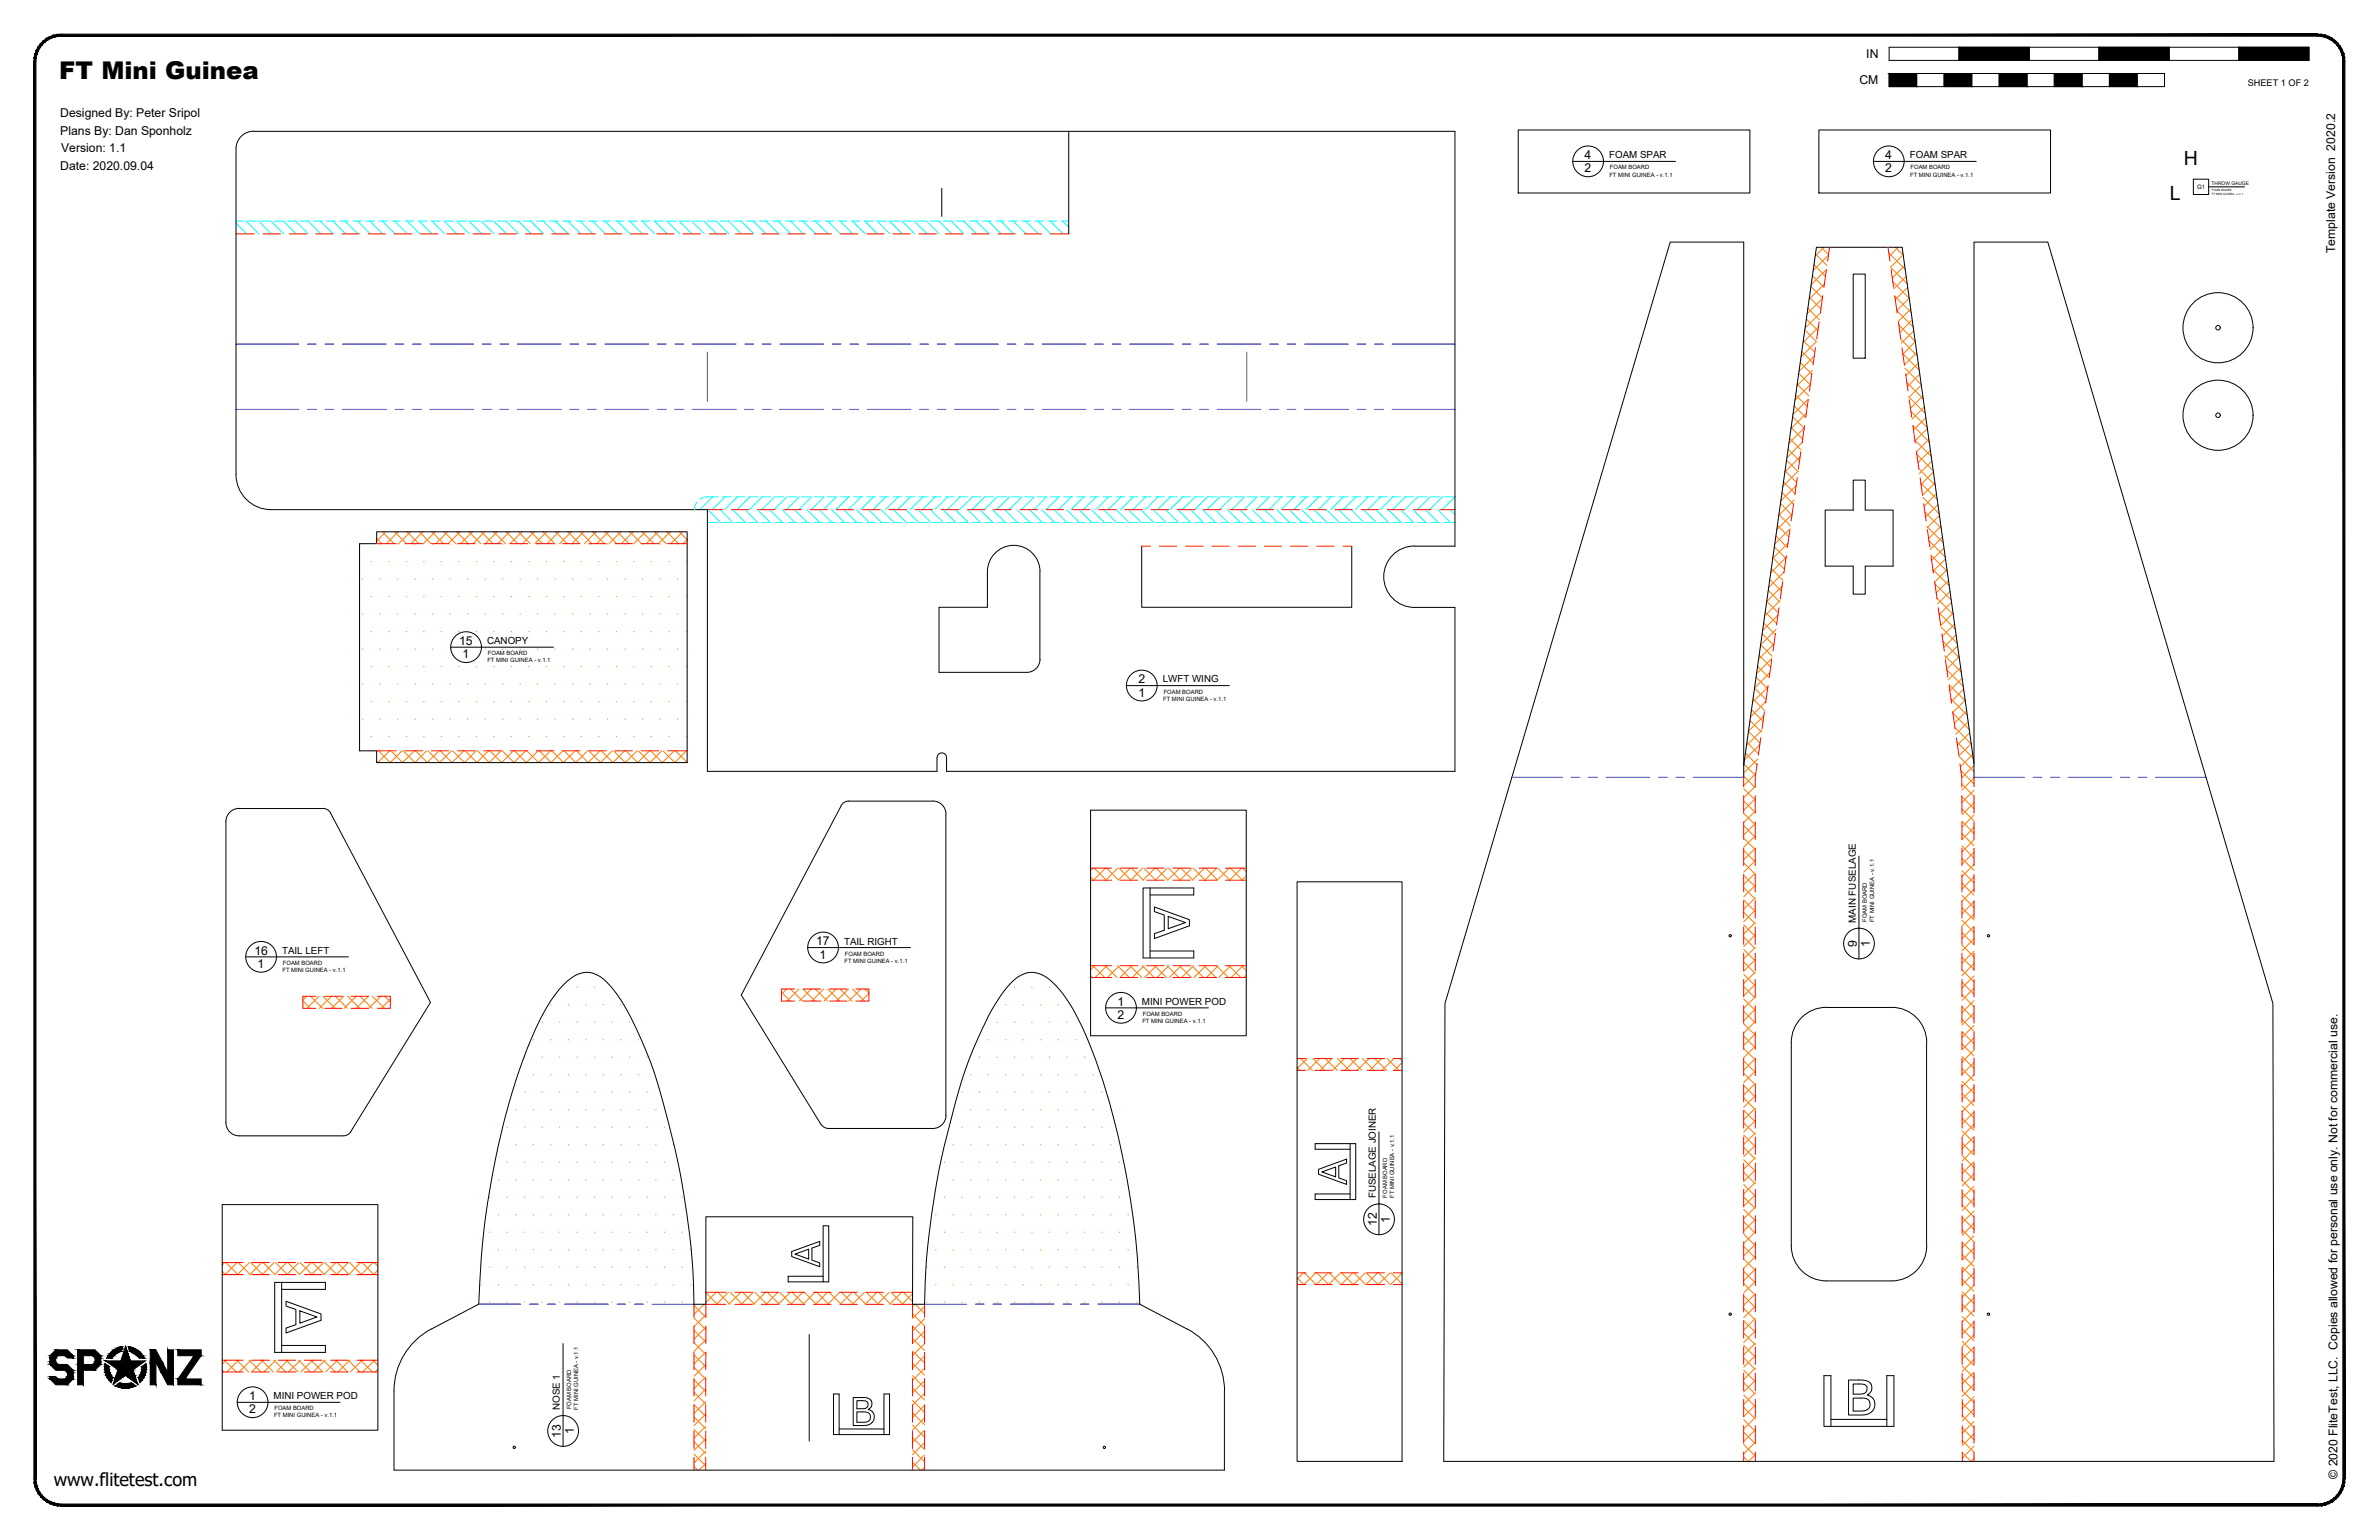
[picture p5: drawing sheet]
<svg xmlns="http://www.w3.org/2000/svg" width="864mm" height="559mm" viewBox="0 0 864 559" stroke-linecap="round" stroke-linejoin="round" font-family="sans-serif">
<defs><g id="words">
<text font-size="8.9" x="21.5" y="28.8">FT Mini Guinea</text>
<g font-size="7.1">
<text x="792.8" y="60">H</text>
<text x="787.6" y="72.5">L</text>
</g>
<text font-size="6.6" x="19.5" y="539.1">www.flitetest.com</text>
<g font-size="4.4">
<text x="677.5" y="21.1">IN</text>
<text x="675" y="30.6">CM</text>
<text x="21.9" y="42.5">Designed By: Peter Sripol</text>
<text x="21.9" y="48.9">Plans By: Dan Sponholz</text>
<text x="22.2" y="55.3">Version: 1.1</text>
<text x="575.2" y="57.8">4</text>
<text x="684.4" y="57.8">4</text>
<text x="21.9" y="61.7">Date: 2020.09.04</text>
<text x="575.2" y="62.5">2</text>
<text x="684.4" y="62.5">2</text>
<text x="847.7" y="91.9" transform="rotate(-90 847.7 91.9)">Template Version 2020.2</text>
<text x="166.7" y="234">15</text>
<text x="167.9" y="238.8">1</text>
<text x="413.3" y="248">2</text>
<text x="413.3" y="252.7">1</text>
<text x="92.3" y="346.4">16</text>
<text x="296.3" y="343">17</text>
<text x="297.5" y="347.8">1</text>
<text x="674" y="343.6" transform="rotate(-90 674 343.6)">9</text>
<text x="678.8" y="343.6" transform="rotate(-90 678.8 343.6)">1</text>
<text x="93.5" y="351.2">1</text>
<text x="405.7" y="364.9">1</text>
<text x="405.7" y="369.7">2</text>
<text x="504.5" y="443.7" transform="rotate(-90 504.5 443.7)">1</text>
<text x="499.8" y="444.9" transform="rotate(-90 499.8 444.9)">12</text>
<text x="90.4" y="508">1</text>
<text x="90.4" y="512.8">2</text>
<text x="203.6" y="521.7" transform="rotate(-90 203.6 521.7)">13</text>
<text x="208.4" y="520.5" transform="rotate(-90 208.4 520.5)">1</text>
<text x="848.5" y="536.6" transform="rotate(-90 848.5 536.6)">© 2020 FliteTest, LLC. Copies allowed for personal use only. Not for commercial use.</text>
</g>
<g font-size="3.5">
<text x="584.1" y="57.5">FOAM SPAR</text>
<text x="693.3" y="57.5">FOAM SPAR</text>
<text x="176.8" y="233.7">CANOPY</text>
<text x="422.1" y="247.6">LWFT WING</text>
<text x="673.7" y="334.8" transform="rotate(-90 673.7 334.8)">MAIN FUSELAGE</text>
<text x="102.4" y="346.1">TAIL LEFT</text>
<text x="306.4" y="342.7">TAIL RIGHT</text>
<text x="414.6" y="364.6">MINI POWER POD</text>
<text x="499.5" y="434.8" transform="rotate(-90 499.5 434.8)">FUSELAGE JOINER</text>
<text x="99.3" y="507.8">MINI POWER POD</text>
<text x="203.3" y="511.7" transform="rotate(-90 203.3 511.7)">NOSE 1</text>
</g>
<text font-size="3.3" x="816" y="31.1">SHEET 1 OF 2</text>
<text font-size="2.2" x="797.5" y="68.6">G1</text>
<g font-size="2.1">
<text x="584.2" y="64.1">FT MINI GUINEA - v.1.1</text>
<text x="584.4" y="61.5">FOAM BOARD</text>
<text x="693.4" y="64.1">FT MINI GUINEA - v.1.1</text>
<text x="693.6" y="61.5">FOAM BOARD</text>
<text x="177.1" y="237.8">FOAM BOARD</text>
<text x="176.9" y="240.3">FT MINI GUINEA - v.1.1</text>
<text x="422.4" y="251.7">FOAM BOARD</text>
<text x="422.2" y="254.2">FT MINI GUINEA - v.1.1</text>
<text x="677.7" y="334.5" transform="rotate(-90 677.7 334.5)">FOAM BOARD</text>
<text x="680.3" y="334.7" transform="rotate(-90 680.3 334.7)">FT MINI GUINEA - v.1.1</text>
<text x="306.7" y="346.8">FOAM BOARD</text>
<text x="102.5" y="352.7">FT MINI GUINEA - v.1.1</text>
<text x="102.7" y="350.1">FOAM BOARD</text>
<text x="306.5" y="349.3">FT MINI GUINEA - v.1.1</text>
<text x="414.7" y="371.2">FT MINI GUINEA - v.1.1</text>
<text x="414.8" y="368.6">FOAM BOARD</text>
<text x="503.5" y="434.5" transform="rotate(-90 503.5 434.5)">FOAM BOARD</text>
<text x="506.1" y="434.7" transform="rotate(-90 506.1 434.7)">FT MINI GUINEA - v.1.1</text>
<text x="99.5" y="514.3">FT MINI GUINEA - v.1.1</text>
<text x="99.6" y="511.8">FOAM BOARD</text>
<text x="207.3" y="511.3" transform="rotate(-90 207.3 511.3)">FOAM BOARD</text>
<text x="209.9" y="511.5" transform="rotate(-90 209.9 511.5)">FT MINI GUINEA - v.1.1</text>
</g>
<text font-size="1.8" x="802.8" y="67.3">THROW GAUGE</text>
<g font-size="1.1">
<text x="802.9" y="70.6">FT MINI GUINEA - v.1.1</text>
<text x="803" y="69.3">FOAM BOARD</text>
</g>
</g></defs>
<g fill="none" stroke="#0ff" stroke-width=".36">
<path d="M85.7 81l3.8 3.9M85.7 80.2h2.7M89.3 80.2l4.7 4.7M89.9 80.2h3.2M93.9 80.2l4.6 4.7M94.7 80.2h3.2M98.3 80.2l4.7 4.7M99.5 80.2h3.1M102.8 80.2l4.7 4.7M104.2 80.2h3.2M107.3 80.2l4.7 4.7M109 80.2h3.2"/>
<path d="M111.8 80.2l4.7 4.7M113.8 80.2h3.1M116.3 80.2l4.7 4.7M118.5 80.2h3.2M120.8 80.2l4.7 4.7M123.3 80.2h3.2M125.3 80.2l4.6 4.7M128 80.2h3.2M129.8 80.2l4.6 4.7M132.8 80.2h3.2M134.2 80.2l4.7 4.7M137.6 80.2h3.1"/>
<path d="M138.8 80.2l4.6 4.7M142.3 80.2h3.2M143.2 80.2l4.7 4.7M147.1 80.2h3.2M147.7 80.2l4.7 4.7M151.9 80.2h3.1M152.2 80.2l4.7 4.7M156.6 80.2h3.2M156.7 80.2l4.7 4.7M161.2 80.2l4.7 4.7M161.4 80.2h3.2M165.7 80.2l4.7 4.7"/>
<path d="M166.1 80.2h3.2M170.2 80.2l4.7 4.7M170.9 80.2h3.2M174.7 80.2l4.6 4.7M175.7 80.2h3.1M179.2 80.2l4.7 4.7M180.4 80.2h3.2M183.7 80.2l4.6 4.7M185.2 80.2h3.2M188.2 80.2l4.6 4.7M190 80.2h3.1M192.6 80.2l4.7 4.7"/>
<path d="M194.7 80.2h3.2M197.2 80.2l4.6 4.7M199.5 80.2h3.2M201.6 80.2l4.7 4.7M204.2 80.2h3.2M206.1 80.2l4.7 4.7M209 80.2h3.2M210.6 80.2l4.7 4.7M213.8 80.2h3.1M215.1 80.2l4.7 4.7M218.5 80.2h3.2M219.6 80.2l4.6 4.7"/>
<path d="M223.3 80.2h3.2M224.1 80.2l4.7 4.7M228.1 80.2h3.1M228.6 80.2l4.6 4.7M232.8 80.2h3.2M233.1 80.2l4.6 4.7M237.5 80.2l4.7 4.7M237.6 80.2h3.2M242.1 80.2l4.6 4.7M242.4 80.2h3.1M246.5 80.2l4.7 4.7M247.1 80.2h3.2"/>
<path d="M251 80.2l4.7 4.7M251.9 80.2h3.2M255.5 80.2l4.7 4.7M256.6 80.2h3.2M260 80.2l4.7 4.7M261.4 80.2h3.2M264.5 80.2l4.6 4.7M266.2 80.2h3.1M269 80.2l4.7 4.7M270.9 80.2h3.2M273.5 80.2l4.6 4.7M275.7 80.2h3.2"/>
<path d="M278 80.2l4.6 4.7M280.5 80.2h3.1M282.4 80.2l4.7 4.7M285.2 80.2h3.2M287 80.2l4.6 4.7M290 80.2h3.2M291.4 80.2l4.7 4.7M294.7 80.2h3.2M295.9 80.2l4.7 4.7M299.5 80.2h3.2M300.4 80.2l4.7 4.7M304.3 80.2h3.1"/>
<path d="M304.9 80.2l4.7 4.7M309 80.2h3.2M309.4 80.2l4.7 4.7M313.8 80.2h3.2M313.9 80.2l4.7 4.7M318.4 80.2l4.7 4.7M318.6 80.2h3.1M322.9 80.2l4.6 4.7M323.3 80.2h3.2M327.4 80.2l4.6 4.7M328.1 80.2h3.2M331.8 80.2l4.7 4.7"/>
<path d="M332.8 80.2h3.2M336.4 80.2l4.6 4.7M337.6 80.2h3.2M340.8 80.2l4.7 4.7M342.4 80.2h3.1M345.3 80.2l4.7 4.7M347.1 80.2h3.2M349.8 80.2l4.7 4.7M351.9 80.2h3.2M354.3 80.2l4.7 4.7M356.7 80.2h3.1M358.8 80.2l4.7 4.7"/>
<path d="M361.4 80.2h3.2M363.3 80.2l4.7 4.7M366.2 80.2h3.2M367.8 80.2l4.6 4.7M370.9 80.2h3.2M372.3 80.2l4.6 4.7M375.7 80.2h3.2M376.7 80.2l4.7 4.7M380.5 80.2h3.1M381.3 80.2l4.6 4.7M385.2 80.2h2.8M385.7 80.2l2.3 2.2"/>
<path d="M253 182.3l-.6 1-.3 1.6M256.8 189.2l.3 .4M256.8 189.6h3.9M257 184.9l4.6 4.7M258.7 180.3l-4.6 4.6M260.7 180.3a9.7 9.7 0 0 0-6.2 .6l-.4 .3M261.5 184.9l4.6 4.7M262.3 180.3h3.2M262.3 189.6h3.2M263.2 180.3l-4.6 4.6M266 184.9l4.6 4.7M267.1 180.3h3.1"/>
<path d="M267.1 189.6h3.1M267.7 180.3l-4.7 4.6M270.4 184.9l4.7 4.7M271.8 180.3h3.2M271.8 189.6h3.2M272.2 180.3l-4.6 4.6M274.9 184.9l4.7 4.7M276.6 180.3h3.2M276.6 189.6h3.2M276.7 180.3l-4.7 4.6M279.4 184.9l4.7 4.7M281.2 180.3l-4.7 4.6"/>
<path d="M281.3 180.3h3.2M281.3 189.6h3.2M283.9 184.9l4.7 4.7M285.7 180.3l-4.7 4.6M286.1 180.3h3.2M286.1 189.6h3.2M288.4 184.9l4.7 4.7M290.2 180.3l-4.7 4.6M290.9 180.3h3.1M290.9 189.6h3.1M292.9 184.9l4.7 4.7M294.6 180.3l-4.6 4.6"/>
<path d="M295.6 180.3h3.2M295.6 189.6h3.2M297.4 184.9l4.6 4.7M299.2 180.3l-4.7 4.6M300.4 180.3h3.2M300.4 189.6h3.2M301.9 184.9l4.6 4.7M303.6 180.3l-4.6 4.6M305.2 180.3h3.1M305.2 189.6h3.1M306.3 184.9l4.7 4.7M308.1 180.3l-4.6 4.6"/>
<path d="M309.9 180.3h3.2M309.9 189.6h3.2M310.9 184.9l4.6 4.7M312.6 180.3l-4.7 4.6M314.7 180.3h3.2M314.7 189.6h3.2M315.3 184.9l4.7 4.7M317.1 180.3l-4.6 4.6M319.4 180.3h3.2M319.4 189.6h3.2M319.8 184.9l4.7 4.7M321.6 180.3l-4.7 4.6"/>
<path d="M324.2 180.3h3.2M324.2 189.6h3.2M324.4 184.9l4.6 4.7h3.1M326.1 180.3l-4.7 4.6M328.8 184.9l4.7 4.7M329 180.3h3.1M330.6 180.3l-4.7 4.6M333.3 184.9l4.7 4.7M333.7 180.3h3.2M333.7 189.6h3.2M335.1 180.3l-4.7 4.6M337.8 184.9l4.7 4.7"/>
<path d="M338.5 180.3h3.2M338.5 189.6h3.2M339.5 180.3l-4.6 4.6M342.3 184.9l4.7 4.7M343.3 180.3h3.1M343.3 189.6h3.1M344.1 180.3l-4.7 4.6M346.8 184.9l4.6 4.7M348 180.3h3.2M348 189.6h3.2M348.5 180.3l-4.6 4.6M351.3 184.9l4.7 4.7h-3.2"/>
<path d="M352.8 180.3h3.2M353 180.3l-4.6 4.6M355.8 184.9l4.6 4.7M357.5 180.3l-4.7 4.6M357.5 180.3h3.2M357.5 189.6h3.2M360.3 184.9l4.6 4.7M362 180.3l-4.7 4.6M362.3 180.3h3.2M362.3 189.6h3.2M364.7 184.9l4.7 4.7M366.5 180.3l-4.7 4.6"/>
<path d="M367.1 180.3h3.1M367.1 189.6h3.1M369.3 184.9l4.6 4.7M371 180.3l-4.7 4.6M371.8 180.3h3.2M371.8 189.6h3.2M373.7 184.9l4.7 4.7M375.5 180.3l-4.7 4.6M376.6 180.3h3.2M376.6 189.6h3.2M378.2 184.9l4.7 4.7M380 180.3l-4.7 4.6"/>
<path d="M381.4 180.3h3.1M381.4 189.6h3.1M382.7 184.9l4.7 4.7M384.4 180.3l-4.6 4.6M386.1 180.3h3.2M386.1 189.6h3.2M387.2 184.9l4.7 4.7M389 180.3l-4.7 4.6M390.9 180.3h3.2M390.9 189.6h3.2M391.7 184.9l4.6 4.7M393.4 180.3l-4.6 4.6"/>
<path d="M395.6 180.3h3.2M395.6 189.6h3.2M396.2 184.9l4.7 4.7M397.9 180.3l-4.6 4.6M400.4 180.3h3.2M400.4 189.6h3.2M400.7 184.9l4.6 4.7M402.4 180.3l-4.6 4.6M405.2 184.9l4.6 4.7M405.2 180.3h3.1M405.2 189.6h3.1M406.9 180.3l-4.7 4.6"/>
<path d="M409.6 184.9l4.7 4.7M409.9 180.3h3.2M409.9 189.6h3.2M411.4 180.3l-4.6 4.6M414.2 184.9l4.6 4.7M414.7 180.3h3.2M414.7 189.6h3.2M415.9 180.3l-4.7 4.6M418.6 184.9l4.7 4.7M419.5 180.3h3.1M419.5 189.6h3.1M420.4 180.3l-4.7 4.6"/>
<path d="M423.1 184.9l4.7 4.7M424.2 180.3h3.2M424.2 189.6h3.2M424.9 180.3l-4.7 4.6M427.6 184.9l4.7 4.7M429 180.3h3.2M429 189.6h3.2M429.4 180.3l-4.7 4.6M432.1 184.9l4.7 4.7M433.8 180.3h3.1M433.8 189.6h3.1M433.8 180.3l-4.6 4.6"/>
<path d="M436.6 184.9l4.6 4.7M438.4 180.3l-4.7 4.6M438.5 180.3h3.2M438.5 189.6h3.2M441.1 184.9l4.7 4.7M442.8 180.3l-4.6 4.6M443.3 180.3h3.2M443.3 189.6h3.2M445.6 184.9l4.6 4.7M447.3 180.3l-4.6 4.6M448 180.3h3.2M448 189.6h3.2"/>
<path d="M450.1 184.9l4.6 4.7M451.8 180.3l-4.7 4.6M452.8 180.3h3.2M452.8 189.6h3.2M454.5 184.9l4.7 4.7M456.3 180.3l-4.6 4.6M457.6 180.3h3.2l-4.7 4.6M457.6 189.6h3.1M459.1 184.9l4.6 4.7M462.3 180.3h3.2M462.3 189.6h3.2M463.5 184.9l4.7 4.7"/>
<path d="M465.3 180.3l-4.7 4.6M467.1 180.3h3.2M467.1 189.6h3.2M468 184.9l4.7 4.7M469.8 180.3l-4.7 4.6M471.9 180.3h3.1M471.9 189.6h3.1M472.5 184.9l4.7 4.7M474.3 180.3l-4.7 4.6M476.6 180.3h3.2M476.6 189.6h3.2M477 184.9l4.7 4.7"/>
<path d="M478.7 180.3l-4.6 4.6M481.4 180.3h3.2M481.4 189.6h3.2M481.5 184.9l4.7 4.7h3.1M483.3 180.3l-4.7 4.6M486 184.9l4.7 4.7M486.1 180.3h3.2M487.7 180.3l-4.6 4.6M490.5 184.9l4.7 4.7M490.9 180.3h3.2M490.9 189.6h3.2M492.2 180.3l-4.6 4.6"/>
<path d="M495 184.9l4.6 4.7M495.7 180.3h3.1M495.7 189.6h3.1M496.7 180.3l-4.7 4.6M499.5 184.9l4.6 4.7M500.4 180.3h3.2M500.4 189.6h3.2M501.2 180.3l-4.6 4.6M503.9 184.9l4.7 4.7M505.2 180.3h3.2M505.2 189.6h3.2M505.7 180.3l-4.7 4.6"/>
<path d="M508.5 184.9l4.6 4.7h-3.1M510 180.3h3.1M510.2 180.3l-4.7 4.6M512.9 184.9l4.7 4.7M514.7 180.3l-4.7 4.6M514.7 180.3h3.2M514.7 189.6h3.2M517.4 184.9l4.7 4.7M519.2 180.3l-4.7 4.6M519.5 180.3h3.2M519.5 189.6h3.2M521.9 184.9l4.7 4.7"/>
<path d="M523.6 180.3l-4.6 4.6M524.2 180.3h4l-4.7 4.6M524.2 189.6h4M526.4 184.9l1.8 1.8M528.2 184.8l-.2 .1"/>
</g>
<g fill="none" stroke="#f00" stroke-width=".36">
<path d="M85.7 84.9h6.6M95.5 84.9h6.4M105 84.9h6.4M114.6 84.9h6.3M124.1 84.9h6.3M133.6 84.9h6.4M143.1 84.9h6.4M152.7 84.9h6.3M162.2 84.9h6.3M171.7 84.9h6.4M181.2 84.9h6.4M190.8 84.9h6.3"/>
<path d="M200.3 84.9h6.3M209.8 84.9h6.4M219.3 84.9h6.4M228.9 84.9h6.3M238.4 84.9h6.3M247.9 84.9h6.4M257.4 84.9h6.4M267 84.9h6.3M276.5 84.9h6.3M286 84.9h6.4M295.5 84.9h6.4M305.1 84.9h6.3"/>
<path d="M314.6 84.9h6.3M324.1 84.9h6.4M333.6 84.9h6.4M343.2 84.9h6.3M352.7 84.9h6.3M362.2 84.9h6.4M371.7 84.9h6.4M381.3 84.9h6.7M663 97.9l-.9 6.3M664.1 89.7l-.7 5M685.4 89.7l.7 5M686.5 97.9l.9 6.3"/>
<path d="M660.4 116.7l-.9 6.3M661.7 107.3l-.9 6.3M687.8 107.3l.9 6.3M689.1 116.8l.9 6.2M657.7 135.6l-.8 6.3M659 126.1l-.9 6.3M690.4 126.2l.9 6.3M691.8 135.6l.8 6.3M655.1 154.5l-.9 6.3M656.4 145l-.9 6.3M693.1 145l.9 6.3M694.4 154.5l.9 6.3"/>
<path d="M652.4 173.3l-.9 6.3M653.7 163.9l-.9 6.3M695.7 163.9l.9 6.3M697 173.4l.9 6.3M136.7 197.3h7.2M147 197.3h6.4M156.6 197.3h6.3M166.1 197.3h6.3M175.6 197.3h6.4M185.1 197.3h6.4M194.7 197.3h6.3M204.2 197.3h6.3"/>
<path d="M213.7 197.3h6.4M223.3 197.3h6.3M232.8 197.3h6.3M242.3 197.3h7.1M256.8 184.9h5.5M265.5 184.9h6.3M275 184.9h6.3M284.5 184.9h6.4M294 184.9h6.4M303.6 184.9h6.3M313.1 184.9h6.3M322.6 184.9h6.4"/>
<path d="M332.1 184.9h6.4M341.7 184.9h6.3M351.2 184.9h6.3M360.7 184.9h6.4M370.2 184.9h6.4M379.8 184.9h6.3M389.3 184.9h6.3M398.8 184.9h6.4M408.3 184.9h6.4M414.5 198.2h3.2M417.9 184.9h6.3M420.9 198.2h6.3"/>
<path d="M427.4 184.9h6.4M430.4 198.2h6.3M436.9 184.9h6.4M439.9 198.2h6.4M446.5 184.9h6.3M449.4 198.2h6.4M456 184.9h6.3M459 198.2h6.3M465.5 184.9h6.4M468.5 198.2h6.3M475 184.9h6.4M478 198.2h6.4"/>
<path d="M484.6 184.9h6.3M487.5 198.2h3.2M494.1 184.9h6.3M503.6 184.9h6.4M513.1 184.9h6.4M522.7 184.9h5.5M649.8 192.2l-.9 6.3M651.1 182.7l-.9 6.3M698.3 182.8l.9 6.3M699.7 192.2l.9 6.3M647.1 211.1l-.9 6.3M648.5 201.6l-.9 6.3"/>
<path d="M701 201.6l.8 6.4M702.3 211.1l.9 6.3M643.2 239.4l-.9 6.3M644.5 229.9l-.9 6.3M645.8 220.5l-.9 6.3M703.6 220.6l.9 6.2M704.9 230l.9 6.3M706.2 239.4l.9 6.3M640.5 258.3l-.9 6.2M641.8 248.8l-.9 6.3M707.6 248.8l.8 6.3M708.8 258.3l.9 6.3"/>
<path d="M136.7 272.4h7.2M147 272.4h6.4M156.6 272.4h6.3M166.1 272.4h6.3M175.6 272.4h6.4M185.1 272.4h6.4M194.7 272.4h6.3M204.2 272.4h6.3M213.7 272.4h6.4M223.3 272.4h6.3M232.8 272.4h6.3M242.3 272.4h7.1"/>
<path d="M637.9 277.1l-.7 5v3.4M639.2 267.7l-.9 6.3M710.2 267.7l.9 6.3M711.5 277.2l.7 5v3.3M633 282.1v3.4M633 288.7v6.4M633 298.2v6.4M637.2 288.7v6.4M637.2 298.2v6.4M712.2 288.7v6.4M712.2 298.2v6.4M716.6 282.1v3.4"/>
<path d="M716.6 288.7v6.4M716.6 298.2v6.4M395.9 319.4h7.6M395.9 315h7.6M406.7 319.4h6.4M406.7 315h6.4M416.2 319.4h6.4M416.2 315h6.4M425.8 319.4h6.3M425.8 315h6.3M435.3 319.4h6.3M435.3 315h6.3"/>
<path d="M444.8 319.4h7.6M444.8 315h7.6M633 307.8v6.3M633 317.3v6.3M637.2 307.8v6.3M637.2 317.3v6.3M712.2 307.8v6.3M712.2 317.3v6.3M716.6 307.8v6.3M716.6 317.3v6.3M633 326.8v6.4M633 336.3v6.4"/>
<path d="M637.2 326.8v6.4M637.2 336.3v6.4M712.2 326.8v6.4M712.2 336.3v6.4M716.6 326.8v6.4M716.6 336.3v6.4M288.4 358.9h-4.7v4.3h4.7M291.6 358.9h6.4M301.1 358.9h6.4M310.7 358.9h4.7v4.3h-4.7M395.9 350.4h7.6M395.9 354.7h7.6"/>
<path d="M406.7 350.4h6.4M406.7 354.7h6.4M416.2 350.4h6.4M416.2 354.7h6.4M425.8 350.4h6.3M425.8 354.7h6.3M435.3 350.4h6.3M435.3 354.7h6.3M444.8 350.4h7.6M444.8 354.7h7.6M633 345.9v6.3M633 355.4v6.3"/>
<path d="M637.2 345.9v6.3M637.2 355.4v6.3M712.2 345.9v6.3M712.2 355.4v6.3M716.6 345.9v6.3M716.6 355.4v6.3M114.7 361.5h-4.8v4.4h4.8M117.9 365.9h6.3M117.9 361.5h6.3M127.4 365.9h6.4M127.4 361.5h6.4M136.9 361.5h4.8v4.4h-4.8"/>
<path d="M291.6 363.2h6.4M301.1 363.2h6.4M633 364.9v6.4M633 374.4v6.4M637.2 364.9v6.4M637.2 374.4v6.4M712.2 364.9v6.4M712.2 374.4v6.4M716.6 364.9v6.4M716.6 374.4v6.4M470.9 388.4h3.1M470.9 384.1h3.1"/>
<path d="M477.2 388.4h6.4M477.2 384.1h6.4M486.7 388.4h6.4M486.7 384.1h6.4M496.3 388.4h6.3M496.3 384.1h6.3M505.8 388.4h3.2M505.8 384.1h3.2M633 384v6.3M633 393.5v6.3M637.2 384v6.3M637.2 393.5v6.3"/>
<path d="M712.2 384v6.3M712.2 393.5l.1 6.3M716.6 384v6.3M716.6 393.5v6.3M633 403v6.4M633 412.5v6.4M637.2 403v6.4M637.2 412.5v6.4M712.3 403v6.4M712.3 412.6v6.3M716.6 403v6.4M716.6 412.5v6.4"/>
<path d="M633 422.1v6.3M633 431.6v6.3M637.2 422.1v6.3M637.2 431.6v6.3M712.3 422.1v6.4M712.3 431.6v6.4M716.6 422.1v6.3M716.6 431.6v6.3M80.7 458.1h7.6M91.4 458.1h6.4M101 458.1h6.3M110.5 458.1h6.3"/>
<path d="M120 458.1h6.4M129.5 458.1h7.7M633 441.1v6.4M633 450.6v6.4M637.2 441.1v6.4M637.2 450.6v6.4M712.3 441.2v6.3M712.3 450.7v6.3M716.6 441.1v6.4M716.6 450.6v6.4M80.7 462.5h7.6M91.4 462.5h6.4"/>
<path d="M101 462.5h6.3M110.5 462.5h6.3M120 462.5h6.4M129.5 462.5h7.7M251.9 473.3v4.7M256.2 468.9h7.4M263.6 473.3h-7.4v4.7M266.8 468.9h6.3M266.8 473.3h6.3M276.3 468.9h6.3M276.3 473.3h6.3M285.8 468.9h6.4"/>
<path d="M285.8 473.3h6.4M295.3 468.9h6.4M295.3 473.3h6.4M304.9 468.9h6.3M304.9 473.3h6.3M314.4 468.9h6.3M314.4 473.3h6.3M323.9 473.3h7.4v4.7M323.9 468.9h7.4M335.6 473.3v4.7M470.9 461.9h3.1M470.9 466.1h3.1"/>
<path d="M477.2 461.9h6.4M477.2 466.1h6.4M486.7 461.9h6.4M486.7 466.1h6.4M496.3 461.9h6.3M496.3 466.1h6.3M505.8 461.9h3.2M505.8 466.1h3.2M633 460.2v6.3M633 469.7v6.3M633 479.2v6.4M637.2 460.2v6.3"/>
<path d="M637.2 469.7v6.3M637.2 479.2v6.4M712.3 460.2v6.4M712.3 469.7v6.4M712.3 479.3v6.3M716.6 460.2v6.3M716.6 469.7v6.3M716.6 479.2v6.4M80.7 493.6h7.6M80.7 497.8h7.6M91.4 493.6h6.4M91.4 497.8h6.4"/>
<path d="M101 493.6h6.3M101 497.8h6.3M110.5 493.6h6.3M110.5 497.8h6.3M120 493.6h6.4M120 497.8h6.4M129.5 493.6h7.7M129.5 497.8h7.7M251.9 481.2v6.3M251.9 490.7v6.3M256.2 490.7v6.3M256.2 481.2v6.3"/>
<path d="M331.3 481.2v6.3M331.3 490.7v6.3M335.6 481.2v6.3M335.6 490.7v6.3M633 488.7v6.4M633 498.3v6.3M637.2 488.7v6.4M637.2 498.3v6.3M712.3 498.3v6.4M712.3 488.8v6.3M716.6 488.7v6.4M716.6 498.3v6.3"/>
<path d="M251.9 500.2v6.4M251.9 509.7v6.4M251.9 519.3v6.3M256.2 500.2v6.4M256.2 509.7v6.4M256.2 519.3v6.3M331.3 500.2v6.4M331.3 509.7v6.4M331.3 519.3v6.3M335.6 500.2v6.4M335.6 509.7v6.4M335.6 519.3v6.3"/>
<path d="M633 507.8v6.3M633 517.3v6.4M637.2 507.8v6.3M637.2 517.3v6.4M712.3 507.8v6.4M712.3 517.4v6.3M716.6 507.8v6.3M716.6 517.3v6.4M251.9 528.8v4.6M256.2 528.8v4.6M331.3 528.8v4.6M335.6 528.8v4.6"/>
<path d="M633 526.9v3.4M637.2 526.9v3.4M712.3 526.9v3.4M716.6 526.9v3.4"/>
</g>
<g fill="none" stroke="#000" stroke-width=".36">
<path d="M685.8 17.1h25.4v4.8h-25.4zM711.2 17.1h25.4v4.8h-25.4zM736.6 17.1h25.4v4.8h-25.4zM762 17.1h25.4v4.8h-25.4zM787.4 17.1h25.4v4.8h-25.4zM812.8 17.1h25.4v4.8h-25.4zM685.8 26.7h9.9v4.7h10.1v-4.7h9.9v4.7h10.1v-4.7h10v4.7h10v-4.7h10v4.7h9.9v-4.7h10.1v4.7h9.9v-4.7h-9.9v4.7h-10.1v-4.7h-9.9v4.7h-10v-4.7h-10v4.7h-10v-4.7h-10.1v4.7h-9.9v-4.7h-10.1v4.7h-9.9zM388 47.7v37.2M551.1 47.2h84.1v22.8h-84.1zM570.9 58.6h37.3M660.3 47.2h84.1v22.8h-84.1zM680.1 58.6h37.3"/>
<path d="M341.9 68.3v10.2M796.2 65h5.6v5.6h-5.6zM801.8 67.8h13.1M672.7 99.5h4.4v30.5h-4.4zM130.5 197.3h6.2v-4.3h112.7v83.7h-112.7v-4.3h-6.2zM414.5 198.2v22.2h76.2v-22.2M513.4 198.2h14.8v-150.5l-436.1-.1a6.4 6.4 0 0 0-6.4 6.4v118.2a12.7 12.7 0 0 0 12.7 12.7h158.4v95h83.3v-5a1.74 1.74 0 0 1 1.8-1.7 1.74 1.74 0 0 1 1.7 1.7v5h184.6v-59.5h-14.8M513.5 198.1a11.1 11.1 0 0 0-11.2 11.2 11.1 11.1 0 0 0 11.2 11.1M672.7 185.1h-10.1v20.3h10.1v10.2h4.4v-10.2h10.1v-20.3h-10.1v-10.9h-4.4v11M163.6 234.8h37.3M340.9 220.4h17.5v-13a9.5 9.5 0 0 1 9.6-9.5 9.5 9.5 0 0 1 9.5 9.6v31.7a4.8 4.8 0 0 1-4.7 4.8h-31.9zM408.9 248.8h37.4"/>
<path d="M716.6 277.1l-26.1-187.4h-31.1l-26.4 188M86.8 293.4h30.4M86.8 293.3a4.8 4.8 0 0 0-4.8 4.8v109.3a4.8 4.8 0 0 0 4.8 4.7h37.8l1.1-.1 1-.6 29.6-47.7-36.3-68.6M117.2 293.3l1.7 .5 1.1 1.2M305.4 292.4l-36.3 68.6 28.9 47M308.1 290.7h30.5a4.8 4.8 0 0 1 4.8 4.7M308.2 290.7l-1.7 .4-1.2 1.3M343.4 295.5v109.2M395.9 294h56.5v81.8h-56.5zM633 282.1v-194.3h-26.7l-81.8 276.3-.4 166.2h301.4l-.4-166.2-81.7-276.3h-26.8v194.3M470.9 320h38.1v210.3h-38.1zM674.8 310.6v37.4"/>
<path d="M417.5 324.7h15.9v-2.5h-18.5v25.4h18.5v-2.5h-15.9M417.5 322.2v25.4M419.1 329.1l12.7 4.6v2.2l-12.7 4.7v-1.8l3.5-1.3v-5.5l-3.5-1.2zM424.1 332.5l6.2 2.3-6.2 2.2zM89.2 347.2h37.3M293.2 343.8h37.3M401.4 365.7h37.3M686.7 365.6l-23.7-.1a12.7 12.7 0 0 0-12.7 12.7v73.9M686.7 365.5a12.7 12.7 0 0 1 12.7 12.7M699.4 378.3v73.8M343.4 404.7a4.8 4.8 0 0 1-4.8 4.8h-37.9l-1.5-.4-1.2-1.1M490.1 417h-12.7v-2h14.7v20.3h-14.7v-2.1h12.7"/>
<path d="M490.1 415v20.3M500.6 410.7v37.3M80.7 437.1h56.5v81.9h-56.5zM478.6 424.3l10.2-3.7v1.4l-2.8 1v4.4l2.8 1v1.4l-10.2-3.7zM479.8 425.2l5-1.7v3.5zM287.4 454.1l10.2-3.7v1.5l-2.9 1v4.3l2.9 1v1.4l-10.2-3.6zM288.6 455.1l4.9-1.8v3.5zM650.3 452.1a12.7 12.7 0 0 0 12.7 12.7h23.7M699.4 452.1a12.7 12.7 0 0 1-12.7 12.7M102.2 467.9h15.9v-2.6h-18.4v25.4h18.4v-2.5h-15.9M102.2 465.3v25.4M103.8 472.2l12.7 4.6v2.3l-12.7 4.6v-1.8l3.6-1.2v-5.5l-3.6-1.3z"/>
<path d="M108.8 475.7l6.2 2.2-6.2 2.2zM251.9 473.3h4.3v-31.8h75.2l-.1 31.8h4.4M251.9 473.3a288.7 288.7 0 0 0-15.9-88.3 116.8 116.8 0 0 0-11.8-23.9 19.4 19.4 0 0 0-9-8 10 10 0 0 0-9.4 3 57.1 57.1 0 0 0-12.9 20.8 275 275 0 0 0-18.7 88.1l-.4 8.2-17.2 9.1M298.8 463.1h-12.7v2h14.7v-20.3h-2v20.3M335.6 473.3a288.6 288.6 0 0 1 12.2-76.6 133.4 133.4 0 0 1 15.6-35.6 18.8 18.8 0 0 1 9-8 10 10 0 0 1 9.3 3 57.9 57.9 0 0 1 13 20.8 273.8 273.8 0 0 1 17.9 75.8l1.2 20.5 17.1 9.1M156.6 482.2a25.4 25.4 0 0 0-13.6 22.5M204.4 487.5v37.3M293.7 484.2v38.7M430.9 482.2a25.4 25.4 0 0 1 13.6 22.5M86.1 508.8h37.3M143 504.7v28.7h301.5v-28.7M304.6 518.5h16.3"/>
<path d="M309.7 507.1h3a3.2 3.2 0 0 1 3.8 1.7 2.32 2.32 0 0 1-1.3 2.7 2.96 2.96 0 0 1 2.1 3.5 2.96 2.96 0 0 1-3.5 2.2l-4.1 .1zM311.1 512.3h2.1a2.04 2.04 0 0 1 2.2 .5 2.04 2.04 0 0 1 .4 2.2 3.2 3.2 0 0 1-3 1.1h-1.7zM311.1 508.2h1.6a1.72 1.72 0 0 1 2.4 1.7l-.4 .8-.7 .4-2.9 .1zM664.6 517.6v-18.4h-2.5v18.4h25.4v-18.4h-2.6v18.4M664.6 515h20.3M671 500.8h3.8a4.2 4.2 0 0 1 4.6 1.9 2.84 2.84 0 0 1-1.6 3.5 3.7 3.7 0 0 1 2.7 4.3 3.7 3.7 0 0 1-4.1 2.9l-5.4 .1zM672.7 507.3h2.7a2.53 2.53 0 0 1 3.4 2.9 3.2 3.2 0 0 1-3.8 1.8h-2.3zM672.7 502.2h2.7a1.92 1.92 0 0 1 2.3 1.9 1.92 1.92 0 0 1-2.5 1.8h-2.5zM304.6 520.5v-14.7h-2v14.7h20.3v-14.7h-2v14.7"/>
<circle cx="576.5" cy="58.5" r="5.6"/>
<circle cx="685.7" cy="58.5" r="5.6"/>
<circle cx="805.2" cy="118.9" r="12.7"/>
<circle cx="805.2" cy="118.9" r=".82"/>
<circle cx="805.2" cy="150.7" r="12.7"/>
<circle cx="805.2" cy="150.7" r=".82"/>
<circle cx="169.2" cy="234.8" r="5.6"/>
<circle cx="414.5" cy="248.8" r="5.6"/>
<circle cx="628.1" cy="339.5" r=".42"/>
<circle cx="721.8" cy="339.5" r=".42"/>
<circle cx="94.8" cy="347.2" r="5.6"/>
<circle cx="298.8" cy="343.8" r="5.6"/>
<circle cx="674.8" cy="342.4" r="5.6"/>
<circle cx="406.9" cy="365.7" r="5.6"/>
<circle cx="500.6" cy="442.4" r="5.6"/>
<circle cx="628.1" cy="476.9" r=".42"/>
<circle cx="721.8" cy="476.9" r=".42"/>
<circle cx="91.7" cy="508.8" r="5.6"/>
<circle cx="204.4" cy="519.2" r="5.6"/>
<circle cx="186.7" cy="525.2" r=".42"/>
<circle cx="400.9" cy="525.2" r=".42"/>
</g>
<g fill="none" stroke="#00f" stroke-width=".36">
<path d="M85.7 124.9h22.7M111.6 124.9h3.2M118 124.9h3.2M124.3 124.9h15.9M143.4 124.9h3.2M149.7 124.9h3.2M156.1 124.9h15.9M175.1 124.9h3.2M181.5 124.9h3.2M187.8 124.9h15.9M206.9 124.9h3.2M213.2 124.9h3.2"/>
<path d="M219.6 124.9h15.9M238.6 124.9h3.2M245 124.9h3.2M251.3 124.9h15.9M270.4 124.9h3.2M276.7 124.9h3.2M283.1 124.9h15.9M302.1 124.9h3.2M308.5 124.9h3.2M314.8 124.9h15.9M333.9 124.9h3.2M340.2 124.9h3.2"/>
<path d="M346.6 124.9h15.9M365.6 124.9h3.2M372 124.9h3.2M378.3 124.9h15.9M397.4 124.9h3.2M403.7 124.9h3.2M410.1 124.9h15.9M429.1 124.9h3.2M435.5 124.9h3.2M441.8 124.9h15.9M460.9 124.9h3.2M467.2 124.9h3.2"/>
<path d="M473.6 124.9h15.9M492.6 124.9h3.2M499 124.9h3.2M505.3 124.9h22.9M85.7 148.6h22.7M111.6 148.6h3.2M118 148.6h3.2M124.3 148.6h15.9M143.4 148.6h3.2M149.7 148.6h3.2M156.1 148.6h15.9M175.1 148.6h3.2"/>
<path d="M181.5 148.6h3.2M187.8 148.6h15.9M206.9 148.6h3.2M213.2 148.6h3.2M219.6 148.6h15.9M238.6 148.6h3.2M245 148.6h3.2M251.3 148.6h15.9M270.4 148.6h3.2M276.7 148.6h3.2M283.1 148.6h15.9M302.1 148.6h3.2"/>
<path d="M308.5 148.6h3.2M314.8 148.6h15.9M333.9 148.6h3.2M340.2 148.6h3.2M346.6 148.6h15.9M365.6 148.6h3.2M372 148.6h3.2M378.3 148.6h15.9M397.4 148.6h3.2M403.7 148.6h3.2M410.1 148.6h15.9M429.1 148.6h3.2"/>
<path d="M435.5 148.6h3.2M441.8 148.6h15.9M460.9 148.6h3.2M467.2 148.6h3.2M473.6 148.6h15.9M492.6 148.6h3.2M499 148.6h3.2M505.3 148.6h22.9M548.8 282.1h18.3M570.3 282.1h3.2M576.6 282.1h3.2M583 282.1h15.9"/>
<path d="M602 282.1h3.2M608.4 282.1h3.2M614.7 282.1h18.3M716.6 282.1h18.3M738.1 282.1h3.1M744.4 282.1h3.2M750.8 282.1h15.8M769.8 282.1h3.2M776.2 282.1h3.1M782.5 282.1h18.3M173.8 473.2h15.3M192.2 473.2h3.2"/>
<path d="M198.6 473.2h3.2M204.9 473.2h15.9M224 473.2h3.2M230.3 473.2h3.2M236.7 473.3h15.2M335.7 473.3h15.2M354.1 473.2h3.1M360.4 473.2h3.2M366.8 473.2h15.9M385.8 473.2h3.2M392.2 473.2h3.2M398.5 473.2h15.2"/>
</g>
<path d="M256.8 127.8v17.8M452.6 127.8v17.8" fill="none" stroke="#0f0" stroke-width=".36"/>
<g fill="none" stroke="#ff7f00" stroke-width=".36">
<path d="M658.5 96.1l4.2 4.1M659 92.2l4.2 4.1M661.1 89.7l2.7 2.7M662.1 89.7l-3.2 3.2M663 97.8l-5.6 5.6M663.7 92.6l-5.5 5.6M685.7 91.8l5.9 6M686.4 97.1l5.9 5.9M688.1 89.7l2.8 2.9M689 89.7l-3.2 3.3M690.9 92.4l-4.5 4.5M691.4 96.4l-4.5 4.4"/>
<path d="M655.2 119.7l4.1 4.2M655.7 115.8l4.2 4.1M656.3 111.9l4.2 4.1M656.9 107.9l4.1 4.2M657.4 104l4.2 4.1M657.9 100l4.2 4.2M660.1 118.7l-5.6 5.6M660.8 113.5l-5.5 5.5M661.6 108.3l-5.6 5.5M662.3 103.1l-5.5 5.5M687.1 102.3l6 5.9M687.9 107.5l5.9 5.9"/>
<path d="M689.3 117.9l6 6M692 100.3l-4.5 4.5M692.5 104.3l-4.5 4.4M693.1 108.2l-4.5 4.5 5.9 5.9M693.6 112.2l-4.5 4.4M694.2 116.1l-4.5 4.5M652.4 139.4l4.2 4.2M653 135.5l4.1 4.1-5.5 5.6M653.5 131.5l4.2 4.2M654.1 127.6l4.1 4.1M654.6 123.7l4.2 4.1M657.9 134.4l-5.6 5.5"/>
<path d="M658.6 129.2l-5.5 5.5M659.3 124l-5.5 5.5M690 123.1l6 6M690.7 128.4l6 5.9M691.5 133.6l5.9 5.9M692.2 138.8l6 5.9M694.7 120l-4.5 4.5M695.3 124l-4.5 4.5M695.8 127.9l-4.5 4.5M696.3 131.8l-4.4 4.5M696.9 135.8l-4.5 4.5M697.4 139.7l-4.4 4.5"/>
<path d="M649.7 159.1l4.1 4.2M650.2 155.2l4.2 4.1M650.7 151.2l4.2 4.2M651.3 147.3l4.2 4.1M651.8 143.4l4.3 4.1M655 155.3l-5.6 5.6M655.7 150.1l-5.6 5.5M656.4 144.8l-5.6 5.6M692.9 144l6 6M693.7 149.2l5.9 6M694.4 154.4l5.9 6M695.1 159.7l6 5.9"/>
<path d="M698 143.7l-4.5 4.5M698.6 147.6l-4.5 4.5M699.1 151.5l-4.5 4.6M699.7 155.5l-4.5 4.5M700.2 159.4l-4.5 4.5M646.9 178.8l4.1 4.1M647.4 174.9l4.2 4.1M648 170.9l4.2 4.2M648.5 167l4.2 4.1M649.1 163l4.2 4.2M652 176.2l-5.6 5.6M652.7 170.9l-5.5 5.6"/>
<path d="M653.5 165.7l-5.6 5.6M654.2 160.5l-5.5 5.6M695.8 164.9l6 5.9M696.6 170.1l5.9 6M697.3 175.3l5.9 6M700.8 163.4l-4.6 4.5M701.3 167.3l-4.5 4.5M701.8 171.2l-4.4 4.6M702.4 175.2l-4.5 4.5M702.9 179.1l-4.4 4.5M136.7 195.4l1.9 1.9M138.8 193l4.3 4.3"/>
<path d="M140.1 193l-3.4 3.3M143.3 193l4.2 4.3M144.5 193l-4.2 4.3M147.7 193l4.4 4.3M149 193l-4.3 4.3M152.3 193l4.2 4.3M153.5 193l-4.3 4.3M156.7 193l4.3 4.3M158 193l-4.3 4.3M161.2 193l4.3 4.3M162.5 193l-4.3 4.3M165.7 193l4.3 4.3"/>
<path d="M167 193l-4.3 4.3M170.2 193l4.3 4.3M171.5 193l-4.3 4.3M174.7 193l4.3 4.3M176 193l-4.3 4.3M179.2 193l4.3 4.3M180.5 193l-4.3 4.3M183.7 193l4.3 4.3M185 193l-4.3 4.3M188.2 193l4.3 4.3M189.5 193l-4.4 4.3M192.7 193l4.3 4.3"/>
<path d="M193.9 193l-4.2 4.3M197.2 193l4.3 4.3M198.4 193l-4.3 4.3M201.7 193l4.2 4.3M202.9 193l-4.3 4.3M206.1 193l4.4 4.3M207.4 193l-4.3 4.3M210.6 193l4.3 4.3M211.9 193l-4.3 4.3M215.1 193l4.3 4.3M216.4 193l-4.3 4.3M219.6 193l4.3 4.3"/>
<path d="M220.9 193l-4.3 4.3M224.1 193l4.3 4.3M225.4 193l-4.3 4.3M228.6 193l4.3 4.3M229.8 193l-4.2 4.3M233.1 193l4.3 4.3M234.4 193l-4.4 4.3M237.6 193l4.3 4.3M238.8 193l-4.2 4.3M242.1 193l4.3 4.3M243.3 193l-4.3 4.3M246.6 193l2.8 2.8-1.4 1.5"/>
<path d="M247.8 193l-4.3 4.3M644.1 198.5l4.2 4.1M644.6 194.5l4.3 4.2M645.2 190.6l4.2 4.2M645.8 186.7l4.2 4.1M646.3 182.7l4.2 4.2M649.1 197.1l-5.6 5.5M649.8 191.9l-5.5 5.5M650.6 186.6l-5.6 5.6M651.3 181.4l-5.6 5.6M698 180.5l6 6M698.8 185.8l5.9 5.9"/>
<path d="M699.5 191l5.9 5.9M700.2 196.2l6 5.9M703.5 183.1l-4.5 4.5M704 187l-4.4 4.5M704.6 191l-4.5 4.4M705.1 194.9l-4.4 4.5M705.7 198.9l-4.5 4.4M641.3 218.2l4.2 4.1M641.9 214.2l4.2 4.2M642.5 210.3l4.1 4.1M643 206.4l4.2 4.1M643.6 202.4l4.2 4.2"/>
<path d="M646.1 218l-5.5 5.5M646.9 212.8l-5.6 5.5M647.6 207.6l-5.5 5.5M648.4 202.3l-5.6 5.6M701 201.4l5.9 6M701.7 206.6l5.9 6M702.4 211.8l5.9 6M703.1 217.1l5.9 5.9M706.3 202.8l-4.6 4.5M706.8 206.7l-4.5 4.5M707.4 210.7l-4.6 4.4M707.9 214.6l-4.5 4.5"/>
<path d="M708.4 218.6l-4.5 4.4M638.6 237.8l4.2 4.2M639.1 233.9l4.2 4.2M639.7 230l4.2 4.1M640.2 226l4.2 4.2M640.8 222.1l4.2 4.2M643.2 238.9l-5.5 5.6M644 233.6l-5.6 5.6M644.7 228.4l-5.6 5.6M645.4 223.2l-5.6 5.6M703.8 222.3l6 5.9M704.6 227.5l5.9 6"/>
<path d="M705.3 232.7l5.9 6M706 237.9l6 6M709 222.5l-4.5 4.5M709.5 226.5l-4.4 4.4M710.1 230.4l-4.5 4.5M710.6 234.3l-4.4 4.5M711.2 238.3l-4.5 4.5M635.8 257.5l4.2 4.2M636.4 253.6l4.2 4.2M637.5 245.7l4.2 4.2M638 241.8l4.2 4.2M640.3 259.7l-5.6 5.7 4.2 4.2"/>
<path d="M641 254.5l-5.5 5.6M641.8 249.3l-5.6 5.6M642.5 244.1l-5.6 5.6 4.2 4.1M706.8 243.1l5.9 6M707.5 248.4l5.9 5.9M708.2 253.6l6 5.9M708.9 258.8l6 6M711.7 242.2l-4.4 4.5M712.3 246.2l-4.5 4.4M712.8 250.1l-4.5 4.5M713.4 254l-4.5 4.5M714 258l-4.6 4.5"/>
<path d="M136.7 276.2l.5 .5M136.9 272.4l-.2 .2M137.4 272.4l4.2 4.3 4.3-4.3M141.4 272.4l-4.3 4.3M141.9 272.4l4.2 4.3 4.3-4.3M146.4 272.4l4.2 4.3 4.3-4.3M150.9 272.4l4.2 4.3 4.3-4.3M155.3 272.4l4.3 4.3 4.3-4.3M159.8 272.4l4.3 4.3 4.3-4.3M164.3 272.4l4.3 4.3 4.3-4.3M168.8 272.4l4.3 4.3M173.3 272.4l4.3 4.3 4.3-4.3"/>
<path d="M177.4 272.4l-4.4 4.3M177.8 272.4l4.3 4.3M182.3 272.4l4.3 4.3M186.3 272.4l-4.2 4.3M186.8 272.4l4.3 4.3M190.9 272.4l-4.4 4.3M191.3 272.4l4.3 4.3M195.3 272.4l-4.2 4.3M195.8 272.4l4.3 4.3M199.8 272.4l-4.3 4.3M200.3 272.4l4.2 4.3M204.3 272.4l-4.3 4.3"/>
<path d="M204.7 272.4l4.4 4.3M208.8 272.4l-4.3 4.3M209.3 272.4l4.2 4.3M213.3 272.4l-4.3 4.3M213.7 272.4l4.3 4.3M217.8 272.4l-4.3 4.3M218.2 272.4l4.3 4.3M222.3 272.4l-4.3 4.3M222.7 272.4l4.3 4.3M226.8 272.4l-4.3 4.3M227.2 272.4l4.3 4.3M231.2 272.4l-4.2 4.3"/>
<path d="M231.7 272.4l4.3 4.3 4.2-4.3M235.8 272.4l-4.4 4.3M236.2 272.4l4.3 4.3M240.7 272.4l4.2 4.3 4.3-4.3M244.7 272.4l-4.3 4.3M245.2 272.4l4.2 4.3M633 277.2l4.3 4.2M633.6 273.3l4.2 4.2M634.1 269.3l4.2 4.2M635.3 261.5l4.1 4.1M638.1 275.4l-5.1 5.1M638.8 270.2l-5.6 5.6"/>
<path d="M639.5 265l-5.5 5.6M709.6 264l6 6M710.4 269.2l5.9 6M711.1 274.5l5.5 5.4M711.8 279.7l4.8 4.8M714.5 261.9l-4.5 4.5M715 265.8l-4.5 4.6M715.6 269.8l-4.5 4.5M716.1 273.7l-4.5 4.5M716.6 277.8l-4.4 4.4M633 299.6l4.2 4.2M633 295.1l4.2 4.2"/>
<path d="M633 290.6l4.2 4.2M633 286.1l4.2 4.2M633 281.6l4.2 4.2M637.2 285.3l-4.2 4.2M637.2 289.9l-4.2 4.1M637.2 294.3l-4.2 4.2M637.2 298.8l-4.2 4.2M637.4 280.7l-4.4 4.3M712.2 289l4.4 4.4M712.2 284.5l4.4 4.4M712.2 298l4.4 4.4M712.2 293.5l4.4 4.4"/>
<path d="M716.6 282.3l-4.4 4.4M716.6 286.7l-4.4 4.4M716.6 291.2l-4.4 4.4M716.6 295.7l-4.4 4.4M395.9 318.2l1.2 1.2M396.8 315l-.9 .9M397.2 315l4.4 4.4M401.3 315l-4.4 4.4M401.8 315l4.3 4.4M405.8 315l-4.4 4.4M406.2 315l4.4 4.4M410.3 315l-4.4 4.4"/>
<path d="M410.7 315l4.3 4.4M414.7 315l-4.3 4.4M415.2 315l4.4 4.4M419.3 315l-4.4 4.4M419.7 315l4.3 4.4M423.7 315l-4.3 4.4M424.2 315l4.3 4.4M428.2 315l-4.3 4.4M428.7 315l4.4 4.4M432.7 315l-4.3 4.4M433.2 315l4.3 4.4M437.2 315l-4.3 4.4"/>
<path d="M437.7 315l4.3 4.4M441.7 315l-4.3 4.4M442.1 315l4.4 4.4M446.2 315l-4.4 4.4M446.6 315l4.4 4.4M450.7 315l-4.3 4.4M451.1 315l1.3 1.3M452.4 317.8l-1.6 1.6M633 317.6l4.2 4.2M633 313.1l4.2 4.1M633 308.6l4.2 4.2M633 304.1l4.2 4.2"/>
<path d="M637.2 303.3l-4.2 4.2M637.2 307.8l-4.2 4.2M637.2 312.3l-4.2 4.1M637.2 316.8l-4.2 4.2M712.2 316l4.4 4.4M712.2 311.5l4.4 4.4M712.2 307l4.4 4.4M712.2 302.5l4.4 4.4M716.6 300.2l-4.4 4.4M716.6 304.7l-4.4 4.4M716.6 309.2l-4.4 4.4M716.6 313.7l-4.4 4.4"/>
<path d="M716.6 318.2l-4.4 4.4M633 335.5l4.2 4.2M633 331l4.2 4.2M633 326.6l4.2 4.1M633 322.1l4.2 4.1M637.2 321.3l-4.2 4.1M637.2 325.8l-4.2 4.1M637.2 330.2l-4.2 4.3M637.2 334.8l-4.2 4.1M637.2 339.2l-4.2 4.2M712.2 338.4l4.4 4.4M712.2 333.9l4.4 4.4"/>
<path d="M712.2 329.4l4.4 4.4M712.2 324.9l4.4 4.4M712.2 320.5l4.4 4.3M716.6 322.7l-4.4 4.4M716.6 327.2l-4.4 4.3M716.6 331.6l-4.4 4.4M716.6 336.1l-4.4 4.4M285.6 358.9l-1.9 1.9M287 358.9l4.4 4.3M290 358.9l-4.3 4.3M291.5 358.9l4.3 4.3M294.5 358.9l-4.3 4.3"/>
<path d="M296 358.9l4.3 4.3M299 358.9l-4.3 4.3M300.5 358.9l4.3 4.3M303.5 358.9l-4.3 4.3M305 358.9l4.3 4.3M308 358.9l-4.3 4.3M309.5 358.9l4.3 4.3M312.5 358.9l-4.4 4.3M313.9 358.9l1.5 1.4M395.9 354.1l.6 .6M396.7 350.4l4.3 4.3M397.3 350.4l-1.4 1.5"/>
<path d="M401.2 350.4l4.3 4.3M401.8 350.4l-4.3 4.3M405.7 350.4l4.3 4.3M406.3 350.4l-4.3 4.3M410.2 350.4l4.3 4.3M410.8 350.4l-4.3 4.3M414.7 350.4l4.3 4.3M415.3 350.4l-4.3 4.3M419.2 350.4l4.3 4.3M419.8 350.4l-4.3 4.3M423.7 350.4l4.2 4.3M424.3 350.4l-4.3 4.3"/>
<path d="M428.1 350.4l4.4 4.3M428.7 350.4l-4.2 4.3M432.7 350.4l4.2 4.3M433.3 350.4l-4.4 4.3M437.1 350.4l4.3 4.3M437.7 350.4l-4.2 4.3M441.6 350.4l4.3 4.3M442.2 350.4l-4.3 4.3M446.1 350.4l4.3 4.3M446.7 350.4l-4.3 4.3M450.6 350.4l1.8 1.8M451.2 350.4l-4.3 4.3"/>
<path d="M452.4 353.7l-1 1M633 358l4.2 4.2M633 353.5l4.2 4.2M633 349l4.2 4.2M633 344.5l4.2 4.2M633 340l4.2 4.2M637.2 343.7l-4.2 4.2M637.2 348.2l-4.2 4.2M637.2 352.7l-4.2 4.2M637.2 357.2l-4.2 4.2M712.2 356.4l4.4 4.4M712.2 351.9l4.4 4.4"/>
<path d="M712.2 347.4l4.4 4.4M712.2 342.9l4.4 4.4M716.6 340.6l-4.4 4.4M716.6 345.1l-4.4 4.4M716.6 349.6l-4.4 4.4M716.6 354.1l-4.4 4.4M716.6 358.6l-4.4 4.4M109.9 363.2l2.7 2.7M111.3 361.5l-1.4 1.4M112.8 361.5l4.3 4.4M115.8 361.5l-4.4 4.4M117.2 361.5l4.4 4.4"/>
<path d="M120.3 361.5l-4.4 4.4M121.7 361.5l4.4 4.4M124.8 361.5l-4.4 4.4M126.2 361.5l4.4 4.4M129.3 361.5l-4.4 4.4M130.7 361.5l4.3 4.4M133.8 361.5l-4.4 4.4M135.2 361.5l4.4 4.4M138.3 361.5l-4.4 4.4M139.7 361.5l2 2M141.7 362.6l-3.3 3.3M283.7 360l3.2 3.2"/>
<path d="M315.4 360.5l-2.8 2.7M633 375.9l4.2 4.3M633 371.5l4.2 4.1M633 367l4.2 4.2M633 362.5l4.2 4.2M637.2 361.7l-4.2 4.2M637.2 366.2l-4.2 4.2M637.2 370.7l-4.2 4.1M637.2 375.1l-4.2 4.3M637.2 379.7l-4.2 4.1M712.2 378.9l4.4 4.3M712.2 374.3l4.4 4.4"/>
<path d="M712.2 369.9l4.4 4.3M712.2 365.4l4.4 4.3M712.2 360.9l4.4 4.4M716.6 363.1l-4.4 4.3M716.6 367.6l-4.4 4.4M716.6 372.1l-4.4 4.3M716.6 376.6l-4.4 4.3M470.9 387.3l1 1.1M472.1 384.1l4.3 4.3M474.5 384.1l-3.6 3.7M476.6 384.1l4.3 4.3M479 384.1l-4.3 4.3"/>
<path d="M481.1 384.1l4.3 4.3M483.5 384.1l-4.3 4.3M485.6 384.1l4.3 4.3M488 384.1l-4.3 4.3M490.1 384.1l4.3 4.3M492.5 384.1l-4.3 4.3M494.6 384.1l4.2 4.3M497 384.1l-4.3 4.3M499 384.1l4.4 4.3M501.5 384.1l-4.3 4.3M503.6 384.1l4.2 4.3M506 384.1l-4.3 4.3"/>
<path d="M508 384.1l1 1M509 385.6l-2.8 2.8M633 398.4l4.2 4.2M633 393.9l4.2 4.2M633 389.4l4.2 4.2M633 384.9l4.2 4.2M633 380.4l4.2 4.2M637.2 384.1l-4.2 4.2M637.2 388.6l-4.2 4.2M637.2 393.1l-4.2 4.2M637.2 397.6l-4.2 4.2M712.2 392.4l4.4 4.3"/>
<path d="M712.2 387.8l4.4 4.4M712.2 383.4l4.4 4.3M712.3 396.8l4.3 4.4M716.6 381l-4.4 4.4M716.6 385.6l-4.4 4.3M716.6 390l-4.4 4.4M716.6 394.5l-4.3 4.4M716.6 399l-4.3 4.4M633 416.4l4.2 4.2M633 411.9l4.2 4.2M633 407.4l4.2 4.2M633 402.9l4.2 4.2"/>
<path d="M637.2 402.1l-4.2 4.2M637.2 406.6l-4.2 4.2M637.2 411.1l-4.2 4.2M637.2 415.6l-4.2 4.1M712.3 419.3l4.3 4.4M712.3 414.8l4.3 4.3M712.3 410.3l4.3 4.4M712.3 405.8l4.3 4.4M712.3 401.3l4.3 4.4M716.6 403.5l-4.3 4.3M716.6 408l-4.3 4.3M716.6 412.5l-4.3 4.3"/>
<path d="M716.6 417l-4.3 4.3M633 438.8l4.2 4.2M633 434.3l4.2 4.2M633 429.8l4.2 4.2M633 425.3l4.2 4.3M633 420.8l4.2 4.2M637.2 420l-4.2 4.3M637.2 424.6l-4.2 4.1M637.2 429l-4.2 4.2M637.2 433.5l-4.2 4.2M637.2 438l-4.2 4.2M712.3 437.3l4.3 4.3"/>
<path d="M712.3 432.8l4.3 4.3M712.3 428.3l4.3 4.3M712.3 423.8l4.3 4.3M716.6 421.5l-4.3 4.3M716.6 425.9l-4.3 4.4M716.6 430.5l-4.3 4.3M716.6 434.9l-4.3 4.4M716.6 439.4l-4.3 4.4M81.6 458.1l-.9 .9M82 458.1l4.4 4.4M86 458.1l-4.3 4.4M86.5 458.1l4.3 4.4"/>
<path d="M90.5 458.1l-4.3 4.4M91 458.1l4.4 4.4M95.1 458.1l-4.4 4.4M95.5 458.1l4.3 4.4M99.5 458.1l-4.3 4.4M100 458.1l4.3 4.4M104 458.1l-4.3 4.4M104.5 458.1l4.3 4.4M108.5 458.1l-4.4 4.4M108.9 458.1l4.4 4.4M113 458.1l-4.4 4.4M113.5 458.1l4.3 4.4"/>
<path d="M117.5 458.1l-4.4 4.4M117.9 458.1l4.4 4.4M122 458.1l-4.4 4.4M122.4 458.1l4.4 4.4M126.5 458.1l-4.4 4.4M126.9 458.1l4.4 4.4M131 458.1l-4.4 4.4M131.4 458.1l4.3 4.4M135.4 458.1l-4.3 4.4M135.9 458.1l1.3 1.3M633 456.8l4.2 4.2M633 452.3l4.2 4.2"/>
<path d="M633 447.8l4.2 4.2M633 443.3l4.2 4.2M637.2 442.5l-4.2 4.2M637.2 447l-4.2 4.2M637.2 451.5l-4.2 4.2M637.2 456l-4.2 4.2M712.3 459.7l4.3 4.3M712.3 455.3l4.3 4.3M712.3 450.7l4.3 4.4M712.3 446.2l4.3 4.4M712.3 441.8l4.3 4.3M716.6 443.9l-4.3 4.4"/>
<path d="M716.6 448.4l-4.3 4.3M716.6 452.9l-4.3 4.3M716.6 457.4l-4.3 4.3M80.7 461.3l1.2 1.2M137.2 460.9l-1.6 1.6M251.9 478.2l4.3 4.3M251.9 473.7l4.3 4.3M255.6 473.3l-3.7 3.6M255.9 473.3l.3 .2M256.2 477.1l-4.3 4.3M256.2 469.1l4.3 4.2M260 468.9l-3.8 3.7"/>
<path d="M260.6 468.9l4.3 4.4M264.4 468.9l-4.3 4.4M265.1 468.9l4.3 4.4M268.9 468.9l-4.3 4.4M269.6 468.9l4.3 4.4M273.4 468.9l-4.3 4.4M274.1 468.9l4.3 4.4M277.9 468.9l-4.3 4.4M278.6 468.9l4.3 4.4M282.4 468.9l-4.3 4.4M283 468.9l4.4 4.4M286.9 468.9l-4.4 4.4"/>
<path d="M287.5 468.9l4.4 4.4M291.4 468.9l-4.3 4.4M292 468.9l4.4 4.4M295.9 468.9l-4.4 4.4M296.5 468.9l4.3 4.4M300.4 468.9l-4.4 4.4M301 468.9l4.4 4.4M304.9 468.9l-4.4 4.4M305.5 468.9l4.3 4.4M309.4 468.9l-4.4 4.4M310 468.9l4.3 4.4M313.8 468.9l-4.3 4.4"/>
<path d="M314.5 468.9l4.4 4.4M318.4 468.9l-4.4 4.4M319 468.9l4.3 4.4M322.8 468.9l-4.3 4.4M323.5 468.9l4.3 4.4M327.3 468.9l-4.3 4.4M327.9 468.9l3.4 3.3M331.3 469.5l-3.9 3.8M331.3 476.7l4.3 4.4M331.9 473.3l-.6 .6M332.3 473.3l3.3 3.3M335.6 474.1l-4.3 4.3"/>
<path d="M335.6 478.6l-4.3 4.3M470.9 463.7l2.4 2.4M473.1 461.9l-2.2 2.2M473.5 461.9l4.4 4.2 4.2-4.2M477.7 461.9l-4.4 4.2M478 461.9l4.3 4.2 4.3-4.2M482.5 461.9l4.3 4.2 4.3-4.2M487 461.9l4.3 4.2 4.3-4.2M491.5 461.9l4.3 4.2 4.3-4.2M496 461.9l4.3 4.2 4.3-4.2M500.5 461.9l4.3 4.2 4.2-4.1M504.9 461.9l4.1 4"/>
<path d="M633 479.2l4.2 4.2M633 474.8l4.2 4.2M633 470.2l4.2 4.3M633 465.8l4.2 4.2M633 461.3l4.2 4.2M637.2 460.5l-4.2 4.2M637.2 464.9l-4.2 4.3M637.2 469.5l-4.2 4.2M637.2 473.9l-4.2 4.2M637.2 478.4l-4.2 4.2M712.3 477.7l4.3 4.3M712.3 473.2l4.3 4.3"/>
<path d="M712.3 468.7l4.3 4.3M712.3 464.2l4.3 4.4M716.6 461.9l-4.3 4.3M716.6 466.4l-4.3 4.3M716.6 470.8l-4.3 4.4M716.6 475.4l-4.3 4.3M716.6 479.8l-4.3 4.3M80.7 497.2l.6 .6M81.5 493.6l4.3 4.2M82.1 493.6l-1.4 1.4M86 493.6l4.2 4.2M86.6 493.6l-4.3 4.2"/>
<path d="M90.4 493.6l4.4 4.2M91.1 493.6l-4.3 4.2M95 493.6l4.2 4.2M95.6 493.6l-4.3 4.2M99.4 493.6l4.3 4.2M100.1 493.6l-4.4 4.2M103.9 493.6l4.3 4.2M104.5 493.6l-4.2 4.2M108.4 493.6l4.3 4.2M109 493.6l-4.3 4.2M112.9 493.6l4.3 4.2M113.5 493.6l-4.3 4.2"/>
<path d="M117.4 493.6l4.3 4.2M118 493.6l-4.3 4.2M121.9 493.6l4.3 4.2M122.5 493.6l-4.3 4.2M126.4 493.6l4.3 4.2M127 493.6l-4.3 4.2M130.9 493.6l4.3 4.2M131.5 493.6l-4.3 4.2M135.4 493.6l1.8 1.7M136 493.6l-4.3 4.2M137.2 496.8l-1 1M251.9 496.2l4.3 4.3"/>
<path d="M251.9 491.7l4.3 4.3M251.9 487.2l4.3 4.3M251.9 482.7l4.3 4.3M256.2 499.6l-4.3 4.3M256.2 481.6l-4.3 4.3M256.2 486.1l-4.3 4.3M256.2 490.6l-4.3 4.3M256.2 495.1l-4.3 4.3M331.3 499.2l4.3 4.3M331.3 494.7l4.3 4.3M331.3 490.2l4.3 4.4M331.3 485.7l4.3 4.3"/>
<path d="M331.3 481.2l4.3 4.4M335.6 483l-4.3 4.4M335.6 487.6l-4.3 4.3M335.6 492l-4.3 4.4M335.6 496.5l-4.3 4.4M633 497.2l4.2 4.2M633 492.7l4.2 4.2M633 488.2l4.2 4.2M633 483.7l4.2 4.3M637.2 482.9l-4.2 4.2M637.2 487.4l-4.2 4.2M637.2 491.9l-4.2 4.2"/>
<path d="M637.2 496.4l-4.2 4.2M712.3 495.7l4.3 4.3M712.3 491.2l4.3 4.3M712.3 486.7l4.3 4.3M712.3 482.2l4.3 4.3M716.6 484.3l-4.3 4.3M716.6 488.8l-4.3 4.3M716.6 493.3l-4.3 4.3M716.6 497.8l-4.3 4.3M251.9 518.7l4.3 4.2M251.9 514.1l4.3 4.3M251.9 509.7l4.3 4.2"/>
<path d="M251.9 505.2l4.3 4.2M251.9 500.7l4.3 4.2M256.2 504.1l-4.3 4.2M256.2 508.6l-4.3 4.3M256.2 513.1l-4.3 4.2M256.2 517.6l-4.3 4.2M331.3 517.1l4.3 4.4M331.3 512.7l4.3 4.3M331.3 508.1l4.3 4.4M331.3 503.7l4.3 4.3M335.6 501l-4.3 4.4M335.6 505.5l-4.3 4.3"/>
<path d="M335.6 510l-4.3 4.3M335.6 514.5l-4.3 4.4M335.6 519l-4.3 4.3M633 519.7l4.2 4.2M633 515.1l4.2 4.3M633 510.7l4.2 4.2M633 506.2l4.2 4.2M633 501.7l4.2 4.2M637.2 500.9l-4.2 4.2M637.2 505.4l-4.2 4.2M637.2 509.8l-4.2 4.3M637.2 514.3l-4.2 4.3"/>
<path d="M637.2 518.8l-4.2 4.2M712.3 500.2l4.3 4.3M712.3 518.1l4.3 4.3M712.3 513.7l4.3 4.3M712.3 509.1l4.3 4.4M712.3 504.7l4.3 4.2M716.6 502.3l-4.3 4.3M716.6 506.8l-4.3 4.3M716.6 511.3l-4.3 4.3M716.6 515.8l-4.3 4.3M251.9 532.1l1.4 1.3M251.9 527.6l4.3 4.3"/>
<path d="M251.9 523.1l4.3 4.3M256.2 522.1l-4.3 4.2M256.2 526.6l-4.3 4.2M256.2 531.1l-2.4 2.3M331.3 530.6l2.8 2.8M331.3 526.1l4.3 4.4M331.3 521.6l4.3 4.4M335.6 523.5l-4.3 4.3M335.6 527.9l-4.3 4.4M335.6 532.5l-1 .9M633 528.6l1.6 1.7M633 524.1l4.2 4.3"/>
<path d="M637.2 523.3l-4.2 4.2M637.2 527.8l-2.5 2.5M712.3 527.1l3.2 3.2M712.3 522.6l4.3 4.3M716.6 520.3l-4.3 4.3M716.6 524.8l-4.3 4.2M716.6 529.2l-1.1 1.1"/>
</g>
<g fill="#000" stroke="#000" stroke-width=".36">
<path d="M38.1 494.8l.4 .3h-.4zM43.5 488.8l1.1-.2zM46.2 499.5h2.9l.9 2.6zM46.5 488.6l1.1 .2zM52.6 495.1l.4-.3 .1 .3zM54.5 489.8h2.1zM39.6 500.9h1l-.3 .8zM41.1 502.1h.3l-.3 .2zM43.1 502l.4-.3 1 .3zM46.6 502l1.1-.3 .4 .3zM50.3 500h1.8l-.6 .9z"/>
<path d="M20.8 12.5l1.4-.1v.7zM20.8 12.5l.1 .7 1.3-.1zM19.4 12.8l1.4-.3 .1 .7zM19.4 12.8l.2 .7 1.3-.3zM18.1 13.3l1.3-.5 .2 .7zM18.1 13.3l.3 .7 1.2-.5zM16.9 13.9l1.2-.6 .3 .7zM16.9 13.9l.4 .7 1.1-.6zM15.7 14.8l1.2-.9 .4 .7zM15.7 14.8l.5 .6 1.1-.8zM15.7 14.8l.5 .6-1.5 .4zM14.7 15.8l.6 .5 .9-.9zM14.7 15.8l.6 .5-1.4 .6zM13.9 16.9l.6 .4 .8-1zM13.9 16.9l.6 .4-1.3 .9zM13.2 18.2l.7 .3 .6-1.2zM13.2 18.2l.7 .3-1.2 1zM12.7 19.5l.7 .2 .5-1.2zM12.7 19.5l.7 .2-1 1.2zM13.4 19.7l-1 1.2 .7 .1zM12.4 20.9l.7 .1-.8 1.3zM13.1 21l-.8 1.3h.7z"/>
<path d="M711.2 17.1l25.4 4.8v-4.8zM711.2 17.1l25.4 4.8h-25.4z"/>
<path d="M762 17.1l25.4 4.8v-4.8zM762 17.1l25.4 4.8h-25.4z"/>
<path d="M812.8 17.1l25.4 4.8v-4.8zM812.8 17.1l25.4 4.8h-25.4z"/>
<path d="M22.2 13.1h819.2v-.7zM22.2 12.4h819.2l-819.2 .7z"/>
<path d="M12.3 22.3l.7 514.3v-514.3zM12.3 22.3l.7 514.3h-.7z"/>
<path d="M685.8 26.7l9.9 4.7v-4.7zM685.8 26.7l9.9 4.7h-9.9z"/>
<path d="M705.8 26.7l9.9 4.7v-4.7zM705.8 26.7l9.9 4.7h-9.9z"/>
<path d="M725.8 26.7l10 4.7v-4.7zM725.8 26.7l10 4.7h-10z"/>
<path d="M745.8 26.7l10 4.7v-4.7zM745.8 26.7l10 4.7h-10z"/>
<path d="M765.7 26.7l10.1 4.7v-4.7zM765.7 26.7l10.1 4.7h-10.1z"/>
<path d="M851.1 20.9l.1 1.4h-.7zM850.4 21l.1 1.3 .6-1.4zM850.8 19.5l.3 1.4-.7 .1zM850.1 19.7l.3 1.3 .4-1.5zM850.3 18.2l.5 1.3-.7 .2zM849.6 18.5l.5 1.2 .2-1.5zM849.6 16.9l.7 1.3-.7 .3zM849 17.3l.6 1.2v-1.6zM848.8 15.8l.8 1.1-.6 .4zM848.3 16.3l.7 1-.2-1.5zM847.8 14.8l1 1-.5 .5zM847.8 14.8l-.5 .6 1 .9zM846.7 13.9l1.1 .9-.5 .6zM846.7 13.9l-.4 .7 1 .8zM845.4 13.3l1.3 .6-.4 .7zM845.4 13.3l-.3 .7 1.2 .6zM844.1 12.8l1.3 .5-.3 .7zM844.1 12.8l-.2 .7 1.2 .5zM842.7 12.5l1.4 .3-.2 .7zM842.7 12.5l-.1 .7 1.3 .3zM841.4 12.4l1.3 .1-.1 .7zM841.4 12.4v.7l1.2 .1z"/>
<path d="M18.1 492.8l2.1 1.4v-1.4zM18.1 492.8l2.1 1.4h-2.1z"/>
<path d="M18.1 494.2l3 .9-.9-.9zM18.1 494.2l3 .9h-3z"/>
<path d="M18.1 499.5l3 .9-.9-.9zM18.1 499.5l3 .9h-3z"/>
<path d="M18.1 491.9l2.1 .9 .9-.9zM18.1 491.9l2.1 .9h-2.1z"/>
<path d="M20.2 489.8l6.4 2.1-2.1-2.1zM20.2 489.8l6.4 2.1h-8.5z"/>
<path d="M18.1 495.1l8.5 2.1-2.1-2.1zM18.1 495.1l8.5 2.1h-6.4z"/>
<path d="M23.6 491.9l3 .9v-.9zM23.6 491.9l3 .9h-2.1z"/>
<path d="M23.6 497.2l3 .9v-.9zM23.6 497.2l3 .9h-2.1z"/>
<path d="M24.5 498.1l2.1 1.4v-1.4zM24.5 498.1l2.1 1.4h-2.1z"/>
<path d="M24.5 499.5l2.1 .9v-.9zM23.6 500.4l.9-.9 2.1 .9z"/>
<path d="M28.2 491.9l2.1 3.2v-3.2zM28.2 491.9l2.1 3.2h-2.1z"/>
<path d="M28.2 497.2l2.1 5.3v-5.3zM28.2 497.2l2.1 5.3h-2.1z"/>
<path d="M28.2 489.8l8.4 2.1-2.1-2.1zM28.2 489.8l8.4 2.1h-8.4z"/>
<path d="M33.6 491.9l3 .9v-.9zM33.6 491.9l3 .9h-2.1z"/>
<path d="M34.5 492.8l2.1 1.4v-1.4zM34.5 492.8l2.1 1.4h-2.1z"/>
<path d="M34.5 494.2l2.1 .9v-.9zM34.5 494.2l2.1 .9h-3z"/>
<path d="M28.2 495.1l6.2 2.1 2.2-2.1zM28.2 495.1l6.2 2.1h-6.2z"/>
<path d="M38 496.9h1.6zM38 496.9h1.6z"/>
<path d="M38.2 498h1.7zM38.2 498h1.7z"/>
<path d="M38.1 495.1l1.4 .7-1-.7zM38.1 495.1l1.4 .7h-1.5z"/>
<path d="M38 495.8l1.6 .1zM38 495.8l1.6 .1z"/>
<path d="M38 495.9l1.6 1v-1zM38 495.9l1.6 1h-1.6z"/>
<path d="M38 496.9l1.9 1.1-.3-1.1zM38 496.9l1.9 1.1h-1.7z"/>
<path d="M38.2 498l2.1 1-.4-1zM38.2 498l2.1 1h-1.8z"/>
<path d="M38.5 499h1.8zM38.5 499h1.8z"/>
<path d="M38.5 499l2.4 .9-.6-.9zM38.5 499l2.4 .9h-2z"/>
<path d="M38.9 499.9h2zM38.9 499.9l2 .1z"/>
<path d="M39.1 492l1.5 .9 .7-.9zM39.1 492l1.5 .9h-1.9z"/>
<path d="M39.2 491.9h2.2zM39.2 491.9l2.1 .1z"/>
<path d="M39.7 491.3l1.7 .6 .7-.6zM39.7 491.3l1.7 .6h-2.2z"/>
<path d="M39.9 491.1l2.2 .2 .4-.2zM39.9 491.1l2.2 .2h-2.4z"/>
<path d="M40.2 490.8l2.3 .3 .5-.3zM40.2 490.8l2.3 .3h-2.6z"/>
<path d="M40.6 490.3l3.4 .1zM40.6 490.3l3.4 .1z"/>
<path d="M40.6 490.4l2.4 .4 1-.4zM40.6 490.4l2.4 .4h-2.8z"/>
<path d="M41.5 489.7l2.5 .6 .2-.6zM40.6 490.3l.9-.6 2.5 .6z"/>
<path d="M42.5 489.2l1.7 .5 .2-.5zM41.5 489.7l1-.5 1.7 .5z"/>
<path d="M43.5 488.8l.9 .4 .1-.4zM42.5 489.2l1-.4 .9 .4z"/>
<path d="M42 499.5l-.6 2.6 3.5-2.6zM42 499.5l-.6 2.6h-.3z"/>
<path d="M42.1 499.1l2.8 .4 .6-.4zM42.1 499.1l2.8 .4h-2.9z"/>
<path d="M45.5 488.6l1.8 5.2zM45.5 488.6l1.8 5.2h-3.4z"/>
<path d="M46.2 499.5l3.8 2.6zM49.8 502.1l.3 .2z"/>
<path d="M46.6 488.8l2 .4-1-.4zM46.6 488.8l2 .4h-1.9z"/>
<path d="M42.8 497l6.2 2.1-.7-2.1zM42.8 497l6.2 2.1h-6.9z"/>
<path d="M46.7 489.2l2.9 .5-1-.5zM46.7 489.2l2.9 .5h-2.7z"/>
<path d="M45.5 499.1l3.6 .4-.1-.4zM45.5 499.1l3.6 .4h-2.9z"/>
<path d="M46.9 489.7l3.6 .6-.9-.6zM46.9 489.7l3.6 .6h-3.4z"/>
<path d="M47.1 490.3l3.5 .1zM47.1 490.3l3.5 .1z"/>
<path d="M47.1 490.4l3.9 .4-.4-.4zM47.1 490.4l3.9 .4h-2.9z"/>
<path d="M48.1 490.8l3.1 .3-.2-.3zM48.1 490.8l3.1 .3h-2.6z"/>
<path d="M48.6 491.1l2.8 .2-.2-.2zM48.6 491.1l2.8 .2h-2.3z"/>
<path d="M51.2 498h1.7zM51.2 498h1.7z"/>
<path d="M49.1 491.3l2.8 .6-.5-.6zM49.1 491.3l2.8 .6h-2.1z"/>
<path d="M51.4 496.9h1.7zM51.4 496.9h1.7z"/>
<path d="M49.8 491.9l2.2 .1zM49.8 491.9l2.2 .1z"/>
<path d="M49.9 492l2.5 .9-.4-.9zM49.9 492l2.5 .9h-1.8z"/>
<path d="M50.2 499.9h2zM50.2 499.9l1.9 .1z"/>
<path d="M50.8 499h1.8zM50.8 499h1.8z"/>
<path d="M50.8 499l1.4 .9 .4-.9zM50.8 499l1.4 .9h-2z"/>
<path d="M38.3 493.8l10 3.2 4.5-3.2zM38.3 493.8l10 3.2h-5.5z"/>
<path d="M51.2 498l1.4 1 .3-1zM51.2 498l1.4 1h-1.8z"/>
<path d="M52.6 495.1l.6 .7-.1-.7zM51.5 495.8l1.1-.7 .6 .7z"/>
<path d="M51.4 496.9l1.5 1.1 .2-1.1zM51.4 496.9l1.5 1.1h-1.7z"/>
<path d="M51.5 495.8l1.7 .1zM51.5 495.9h1.7z"/>
<path d="M51.5 495.9l1.6 1 .1-1zM51.5 495.9l1.6 1h-1.7z"/>
<path d="M54.5 489.8l4.5 4.6-2.4-4.6zM54.5 489.8l4.5 4.6h-4.5z"/>
<path d="M54.5 494.4l2.1 .4v-.4zM54.5 494.4l2.1 .4h-2.1z"/>
<path d="M54.5 494.8l2.1 7.7v-7.7zM54.5 494.8l2.1 7.7h-2.1z"/>
<path d="M56.6 494.4l2.6 .4-.2-.4zM56.6 494.4l2.6 .4h-2.4z"/>
<path d="M56.8 494.8l4.1 3.1-1.7-3.1zM56.8 494.8l4.1 3.1h-2.5z"/>
<path d="M60.9 489.8l2.1 8.1v-8.1zM60.9 489.8l2.1 8.1h-2.1z"/>
<path d="M58.4 497.9l4.6 4.6v-4.6zM58.4 497.9l4.6 4.6h-2.1z"/>
<path d="M70.3 492.2l-3 8 5.5-8zM70.3 492.2l-3 8h-2.6z"/>
<path d="M64.5 489.8l8.5 2.1v-2.1zM64.5 489.8l8.5 2.1h-8.5z"/>
<path d="M70 491.9l2.8 .3 .2-.3zM70 491.9l2.8 .3h-2.5z"/>
<path d="M18.1 500.4l6.4 2.1 2.1-2.1zM18.1 500.4l6.4 2.1h-4.3z"/>
<path d="M39 500l1.6 .9 .3-.9zM39 500l1.6 .9h-1z"/>
<path d="M43.1 502l2.4 .1zM42.9 502.1h2.6z"/>
<path d="M44 503.6h3.2zM44 503.6l2.1 .1z"/>
<path d="M46.6 502l1.6 .1zM45.5 502.1h2.7z"/>
<path d="M42.9 502.1l6.3 .7-1-.7zM41.9 502.8l1-.7 6.3 .7z"/>
<path d="M42.9 503.3l4.3 .3 1-.3zM42.9 503.3l4.3 .3h-3.2z"/>
<path d="M41.9 502.8l6.3 .5 1-.5zM41.9 502.8l6.3 .5h-5.3z"/>
<path d="M50.3 500l.3 .9h.9zM50.6 500.9h.9l-.7 .8z"/>
<path d="M64.7 500.2l2.8 .2zM64.7 500.2l2.8 .2h-3z"/>
<path d="M64.5 500.4l8.5 2.1v-2.1zM64.5 500.4l8.5 2.1h-8.5z"/>
<path d="M12.3 536.6h.7l-.6 1.4zM13 536.6l-.6 1.4 .7-.1zM12.4 538l.7-.1-.4 1.5zM13.1 537.9l-.4 1.5 .7-.2zM12.7 539.4l.7-.2-.2 1.5zM13.4 539.2l-.2 1.5 .7-.3zM13.2 540.7l.7-.3v1.5zM13.9 540.4v1.5l.6-.4zM13.9 541.9l.6-.4 .2 1.6zM14.5 541.5l.2 1.6 .6-.5zM14.7 543.1l.6-.5 .4 1.5zM15.3 542.6l.4 1.5 .5-.6zM16.2 543.5l.7 1.5-1.2-.9zM16.2 543.5l.7 1.5 .4-.7zM17.3 544.3l.8 1.3-1.2-.6zM17.3 544.3l.8 1.3 .3-.7zM18.4 544.9l1 1.2-1.3-.5zM18.4 544.9l1 1.2 .2-.7zM19.6 545.4l1.2 1-1.4-.3zM19.6 545.4l1.2 1 .1-.7zM20.9 545.7l1.3 .8-1.4-.1zM20.9 545.7l1.3 .8v-.7z"/>
<path d="M850.5 22.3v514.3h.7zM850.5 22.3h.7v514.3z"/>
<path d="M22.2 545.8v.7l819.2-.7zM22.2 546.5l819.2-.7v.7z"/>
<path d="M841.4 545.8l1.3 .6-1.3 .1zM841.4 545.8l1.3 .6-.1-.7zM842.6 545.7l1.5 .4-1.4 .3zM842.6 545.7l1.5 .4-.2-.7zM843.9 545.4l1.5 .2-1.3 .5zM843.9 545.4l1.5 .2-.3-.7zM845.1 544.9l1.6 .1-1.3 .6zM845.1 544.9l1.6 .1-.4-.7zM846.3 544.3l1.5-.2-1.1 .9zM846.3 544.3l1.5-.2-.5-.6zM847.3 543.5l1.5-.4-1 1zM847.3 543.5l1.5-.4-.5-.5zM848.3 542.6l1.3-.7-.8 1.2zM849 541.5l-.7 1.1 1.3-.7zM849 541.5l1.3-.8-.7 1.2zM849.6 540.4l-.6 1.1 1.3-.8zM849.6 540.4l1.2-1-.5 1.3zM850.1 539.2l-.5 1.2 1.2-1zM851.1 538l-.3 1.4-.7-.2zM850.4 537.9l-.3 1.3 1-1.2zM851.2 536.6l-.1 1.4-.7-.1zM850.5 536.6l-.1 1.3 .8-1.3z"/>
</g>
<use href="#words"/>
</svg>
